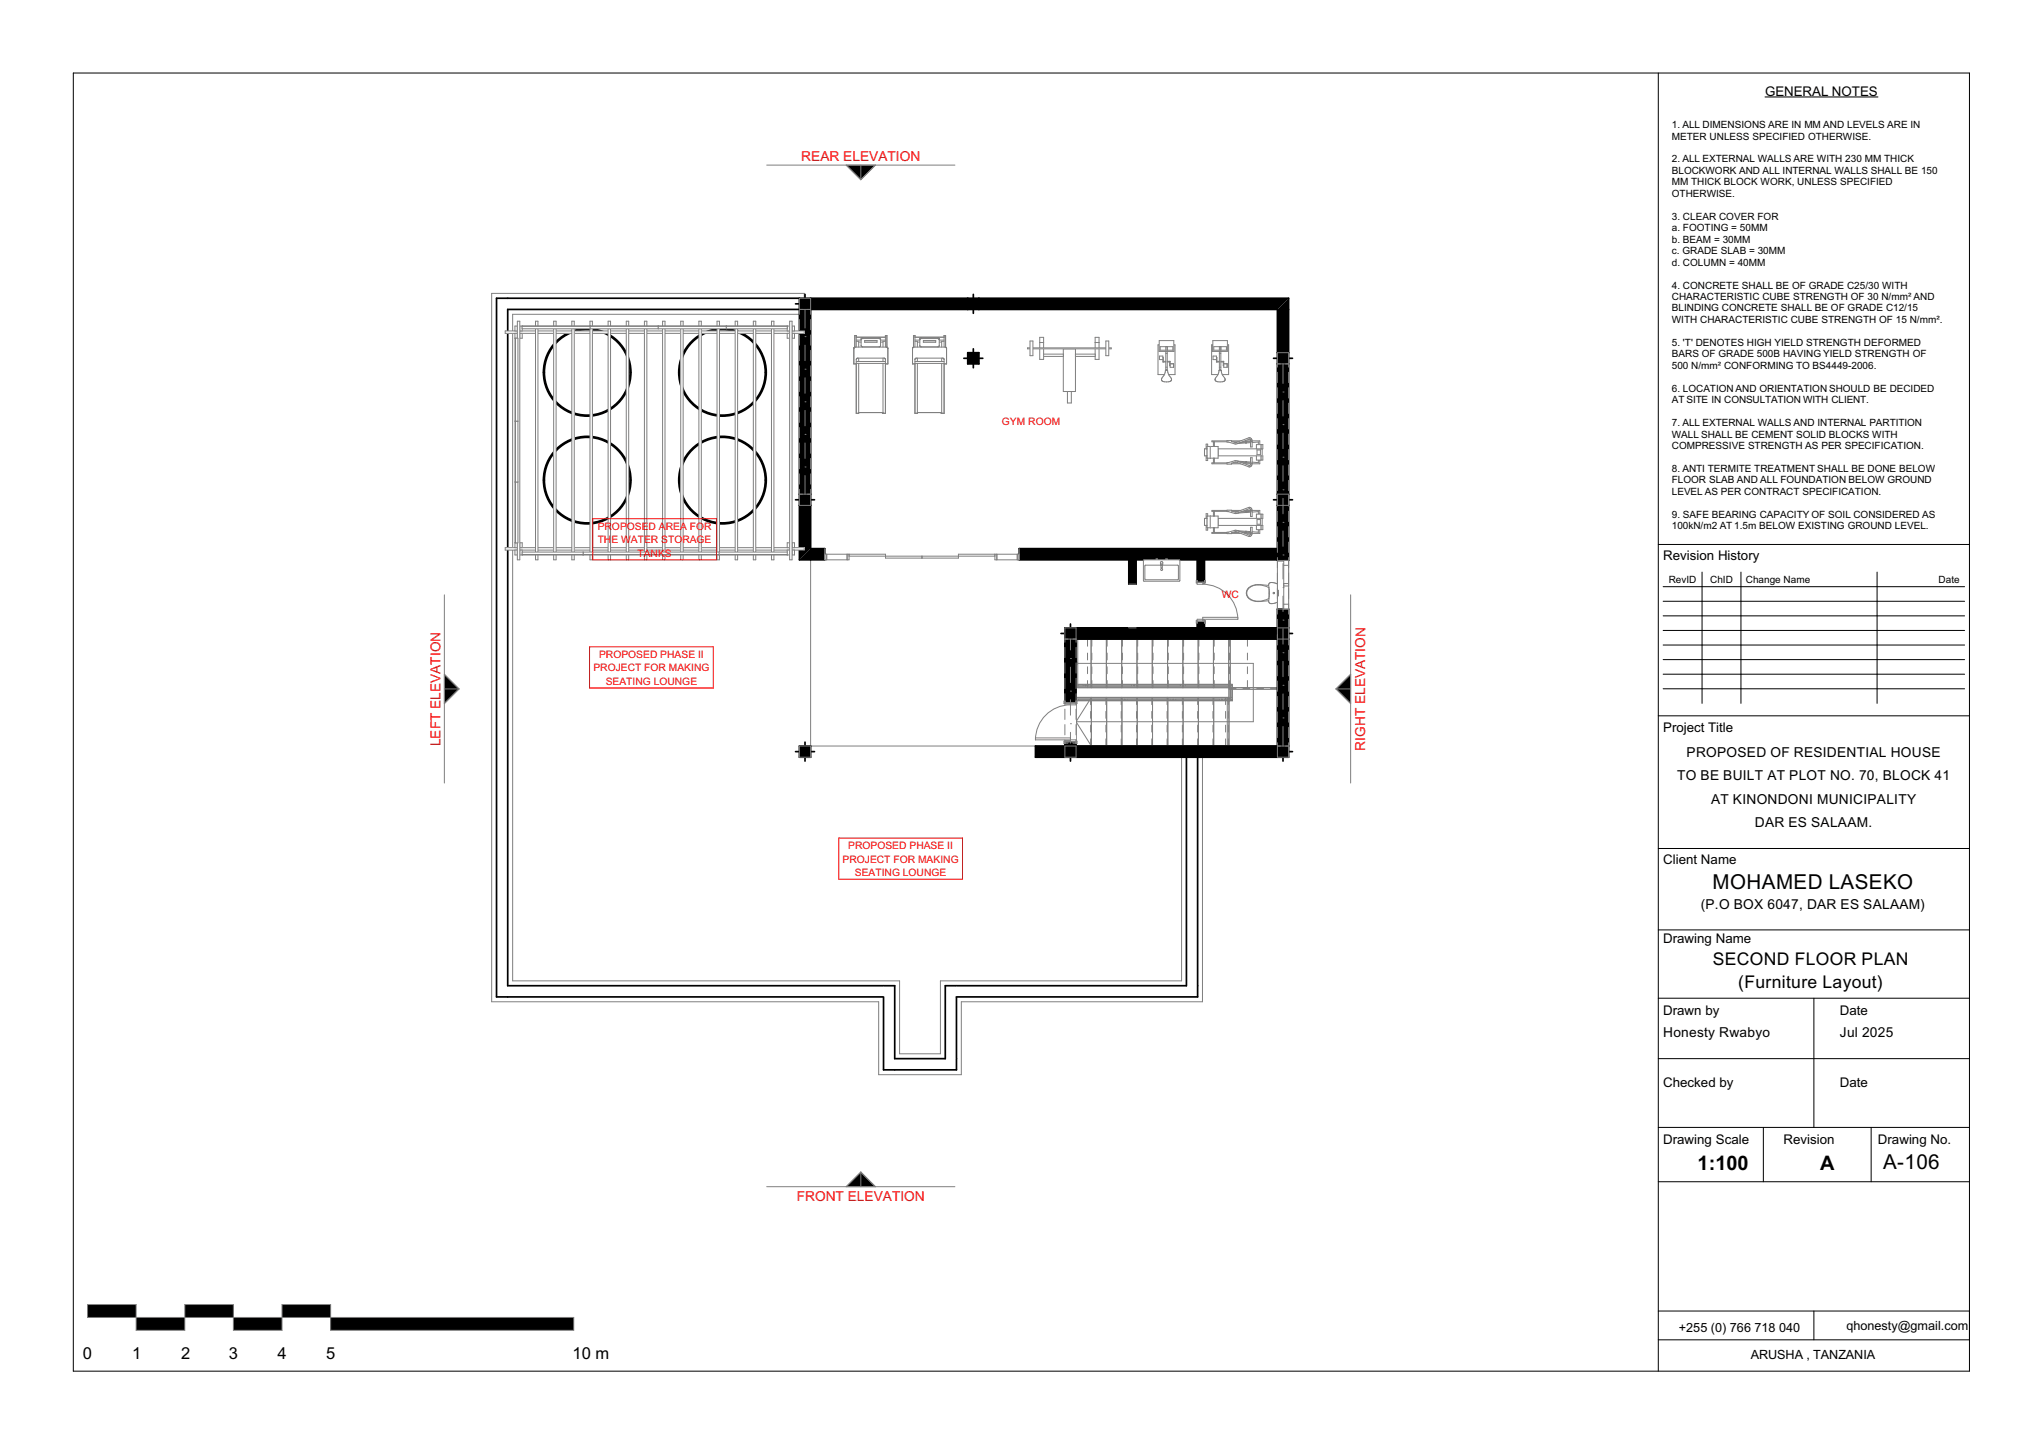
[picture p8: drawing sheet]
<svg xmlns="http://www.w3.org/2000/svg" width="420mm" height="297mm" viewBox="0 0 420 297" stroke-linecap="round" stroke-linejoin="round" font-family="sans-serif">
<defs><g id="words">
<g font-size="4.2">
<text x="352.2" y="182.9">MOHAMED LASEKO</text>
<text x="387.3" y="240.5">A-106</text>
</g>
<g font-size="4.1">
<text x="349.2" y="240.6">1:100</text>
<text x="374.4" y="240.6">A</text>
</g>
<g font-size="3.6">
<text x="352.3" y="198.5">SECOND FLOOR PLAN</text>
<text x="357.5" y="203.3">(Furniture Layout)</text>
</g>
<g font-size="3.4">
<text x="17.1" y="279.5">0</text>
<text x="27.2" y="279.5">1</text>
<text x="37.2" y="279.5">2</text>
<text x="47.1" y="279.5">3</text>
<text x="57.1" y="279.5">4</text>
<text x="67.1" y="279.5">5</text>
<text x="117.8" y="279.5">10 m</text>
</g>
<g font-size="2.8" fill="#f00">
<text x="164.8" y="33.2">REAR ELEVATION</text>
<text x="90.6" y="153.5" transform="rotate(-90 90.6 153.5)">LEFT ELEVATION</text>
<text x="280.8" y="154.4" transform="rotate(-90 280.8 154.4)">RIGHT ELEVATION</text>
<text x="163.9" y="247.1">FRONT ELEVATION</text>
</g>
<g font-size="2.8">
<text x="346.9" y="155.7">PROPOSED OF RESIDENTIAL HOUSE</text>
<text x="345" y="160.5">TO BE BUILT AT PLOT NO. 70, BLOCK 41</text>
<text x="351.9" y="165.3">AT KINONDONI MUNICIPALITY</text>
<text x="360.9" y="170.1">DAR ES SALAAM.</text>
<text x="349.8" y="187.1">(P.O BOX 6047, DAR ES SALAAM)</text>
<text x="342.1" y="213.4">Honesty Rwabyo</text>
<text x="378.4" y="213.4">Jul 2025</text>
</g>
<g font-size="2.7">
<text x="363" y="19.7">GENERAL NOTES</text>
<text x="342.1" y="115.1">Revision History</text>
<text x="342.1" y="150.5">Project Title</text>
<text x="342.1" y="177.7">Client Name</text>
<text x="342.1" y="194">Drawing Name</text>
<text x="342.1" y="208.8">Drawn by</text>
<text x="378.4" y="208.8">Date</text>
<text x="342.1" y="223.6">Checked by</text>
<text x="378.4" y="223.6">Date</text>
<text x="342.1" y="235.4">Drawing Scale</text>
<text x="366.8" y="235.4">Revision</text>
<text x="386.3" y="235.4">Drawing No.</text>
</g>
<g font-size="2.6">
<text x="345.3" y="273.9">+255 (0) 766 718 040</text>
<text x="379.8" y="273.6">qhonesty@gmail.com</text>
<text x="360.1" y="279.4">ARUSHA , TANZANIA</text>
</g>
<g font-size="2.1">
<text x="343.9" y="26.3">1. ALL DIMENSIONS ARE IN MM AND LEVELS ARE IN</text>
<text x="343.9" y="28.7">METER UNLESS SPECIFIED OTHERWISE.</text>
<text x="343.9" y="33.4">2. ALL EXTERNAL WALLS ARE WITH 230 MM THICK</text>
<text x="343.9" y="35.8">BLOCKWORK AND ALL INTERNAL WALLS SHALL BE 150</text>
<text x="343.9" y="38.1">MM THICK BLOCK WORK, UNLESS SPECIFIED</text>
<text x="343.9" y="40.5">OTHERWISE.</text>
<text x="343.9" y="45.2">3. CLEAR COVER FOR</text>
<text x="343.9" y="47.6">a. FOOTING = 50MM</text>
<text x="343.9" y="49.9">b. BEAM = 30MM</text>
<text x="343.9" y="52.3">c. GRADE SLAB = 30MM</text>
<text x="343.9" y="54.6">d. COLUMN = 40MM</text>
<text x="343.9" y="59.3">4. CONCRETE SHALL BE OF GRADE C25/30 WITH</text>
<text x="343.9" y="61.7">CHARACTERISTIC CUBE STRENGTH OF 30 N/mm² AND</text>
<text x="343.9" y="64.1">BLINDING CONCRETE SHALL BE OF GRADE C12/15</text>
<text x="343.9" y="66.4">WITH CHARACTERISTIC CUBE STRENGTH OF 15 N/mm².</text>
<text x="343.9" y="71.1">5. 'T' DENOTES HIGH YIELD STRENGTH DEFORMED</text>
<text x="343.9" y="73.5">BARS OF GRADE 500B HAVING YIELD STRENGTH OF</text>
<text x="343.9" y="75.8">500 N/mm² CONFORMING TO BS4449-2006.</text>
<text x="343.9" y="80.6">6. LOCATION AND ORIENTATION SHOULD BE DECIDED</text>
<text x="343.9" y="82.9">AT SITE IN CONSULTATION WITH CLIENT.</text>
<text x="343.9" y="87.6">7. ALL EXTERNAL WALLS AND INTERNAL PARTITION</text>
<text x="343.9" y="90">WALL SHALL BE CEMENT SOLID BLOCKS WITH</text>
<text x="343.9" y="92.3">COMPRESSIVE STRENGTH AS PER SPECIFICATION.</text>
<text x="343.9" y="97.1">8. ANTI TERMITE TREATMENT SHALL BE DONE BELOW</text>
<text x="343.9" y="99.4">FLOOR SLAB AND ALL FOUNDATION BELOW GROUND</text>
<text x="343.9" y="101.8">LEVEL AS PER CONTRACT SPECIFICATION.</text>
<text x="343.9" y="106.5">9. SAFE BEARING CAPACITY OF SOIL CONSIDERED AS</text>
<text x="343.9" y="108.8">100kN/m2 AT 1.5m BELOW EXISTING GROUND LEVEL.</text>
<text x="343.2" y="119.8">RevID</text>
<text x="351.7" y="119.8">ChID</text>
<text x="359.1" y="119.8">Change Name</text>
<text x="398.7" y="119.8">Date</text>
</g>
<g font-size="2.1" fill="#f00">
<text x="206.1" y="87.3">GYM ROOM</text>
<text x="122.9" y="108.9">PROPOSED AREA FOR</text>
<text x="122.9" y="111.8">THE WATER STORAGE</text>
<text x="131.1" y="114.6">TANKS</text>
<text x="251.3" y="123.1">WC</text>
<text x="123.2" y="135.3">PROPOSED PHASE II</text>
<text x="122" y="138.1">PROJECT FOR MAKING</text>
<text x="124.6" y="140.9">SEATING LOUNGE</text>
<text x="173.3" y="177.4">PROJECT FOR MAKING</text>
<text x="174.5" y="174.6">PROPOSED PHASE II</text>
<text x="175.8" y="180.3">SEATING LOUNGE</text>
</g>
<text font-size="1.4" fill="#fff" x="13.8" y="283.3">GSPublisherVersion 0.0.100.100</text>
</g></defs>
<g fill="#000">
<path d="M18 268.3h10v2.7h-10z" fill-rule="evenodd"/>
<path d="M28 271h10v2.6h-10z" fill-rule="evenodd"/>
<path d="M38 268.3h10v2.7h-10z" fill-rule="evenodd"/>
<path d="M48 271h10v2.6h-10z" fill-rule="evenodd"/>
<path d="M58 268.3h10v2.7h-10z" fill-rule="evenodd"/>
<path d="M68 271h50v2.6h-50z" fill-rule="evenodd"/>
</g>
<path d="M18 268.3v2.7h100v2.6h-50v-5.3h-10v5.3h-10v-5.3h-10v5.3h-10v-5.3z" fill="none" stroke="#7f7f7f" stroke-width=".21"/>
<path d="M341.1 112h64M341.1 147.2h64M341.1 174.5h64M341.1 191.3h64M341.1 205.3h64M341.1 217.7h64M341.1 231.9h64M341.1 243.1h64" fill="none" stroke="#000" stroke-width=".21"/>
<path d="M342.1 117.7h62v27h-62z" fill-rule="evenodd" fill="#fff"/>
<g fill="none" stroke="#000" stroke-width=".21">
<path d="M15.1 15h390v267h-390zM341.1 15v267M363 19.9h23.3M350.1 117.7v27M358.1 117.7v27M386.1 117.7v27M342.1 120.7h62M342.1 123.7h62M342.1 126.7h62M342.1 129.7h62M342.1 132.7h62M342.1 135.7h62"/>
<path d="M342.1 138.7h62M342.1 141.7h62M373.1 205.3v26.6M362.7 231.9v11.2M384.9 231.9v11.2M341.1 269.7h64M341.1 275.6h64M373.1 269.7v5.9"/>
</g>
<!-- layer: 2D Drafting - General -->
<path d="M174.1 34h6l-3 3zM91.4 138.7l3 3-3 3zM277.8 138.7v6l-3-3zM174.1 244.1l3-3 3 3z" fill="#000"/>
<path d="M174.1 34h6l-3 3zM91.4 138.7l3 3-3 3zM277.8 138.7v6l-3-3zM174.1 244.1l3-3 3 3z" fill="none" stroke="#7f7f7f" stroke-width=".21"/>
<path d="M221.3 143.7h31.6v.4h-31.6z" fill-rule="evenodd" fill="#fff"/>
<path d="M252.9 143.7h-31.6v.4h31.6" fill="none" stroke="#7f7f7f" stroke-width=".21"/>
<path d="M253.1 141.3h.4v2.8h-.6v-.4h.2z" fill-rule="evenodd" fill="#fff"/>
<path d="M253.1 141.3v2.4h-.2M253.5 141.3v2.8h-.6" fill="none" stroke="#7f7f7f" stroke-width=".21"/>
<path d="M221.3 140.7h32.2v.6h-.4v-.2h-31.8z" fill-rule="evenodd" fill="#fff"/>
<path d="M253.1 141.3v-.2h-31.8v-.4h32.2v.6" fill="none" stroke="#7f7f7f" stroke-width=".21"/>
<path d="M221.3 143.8h31.9l.2 .3h-32.1z" fill-rule="evenodd" fill="#fff"/>
<path d="M253.2 143.8h-31.9v.3h32.1" fill="none" stroke="#7f7f7f" stroke-width=".21"/>
<path d="M253.2 141.1l.2-.3v3.3l-.2-.3z" fill-rule="evenodd" fill="#fff"/>
<path d="M253.2 141.1v2.7M253.4 140.8v3.3" fill="none" stroke="#7f7f7f" stroke-width=".21"/>
<path d="M221.3 140.8h32.1l-.2 .3h-31.9z" fill-rule="evenodd" fill="#fff"/>
<path d="M253.4 140.8h-32.1v.3h31.9" fill="none" stroke="#7f7f7f" stroke-width=".21"/>
<path d="M221.8 143.8h9v.2h-9z" fill-rule="evenodd" fill="#fff"/>
<path d="M221.8 143.8h9v.2h-9z" fill="none" stroke="#7f7f7f" stroke-width=".21"/>
<path d="M231.8 143.8h9v.2h-9z" fill-rule="evenodd" fill="#fff"/>
<path d="M231.8 143.8h9v.2h-9z" fill="none" stroke="#7f7f7f" stroke-width=".21"/>
<path d="M241.8 143.8h9v.2h-9z" fill-rule="evenodd" fill="#fff"/>
<path d="M241.8 143.8h9v.2h-9z" fill="none" stroke="#7f7f7f" stroke-width=".21"/>
<path d="M251.8 143.8h1v.2h-1z" fill-rule="evenodd" fill="#fff"/>
<path d="M251.8 143.8h1v.2h-1z" fill="none" stroke="#7f7f7f" stroke-width=".21"/>
<path d="M253.2 141.4h.2v2h-.2z" fill-rule="evenodd" fill="#fff"/>
<path d="M253.2 141.4h.2v2h-.2z" fill="none" stroke="#7f7f7f" stroke-width=".21"/>
<path d="M243.8 140.8h9v.2h-9z" fill-rule="evenodd" fill="#fff"/>
<path d="M243.8 140.8h9v.2h-9z" fill="none" stroke="#7f7f7f" stroke-width=".21"/>
<path d="M233.8 140.8h9v.2h-9z" fill-rule="evenodd" fill="#fff"/>
<path d="M233.8 140.8h9v.2h-9z" fill="none" stroke="#7f7f7f" stroke-width=".21"/>
<path d="M223.8 140.8h9v.2h-9z" fill-rule="evenodd" fill="#fff"/>
<path d="M223.8 140.8h9v.2h-9z" fill="none" stroke="#7f7f7f" stroke-width=".21"/>
<path d="M221.8 140.8h1v.2h-1z" fill-rule="evenodd" fill="#fff"/>
<path d="M221.8 140.8h1v.2h-1z" fill="none" stroke="#7f7f7f" stroke-width=".21"/>
<circle cx="221.3" cy="143.9" r=".12" fill="#fff"/>
<circle cx="221.3" cy="143.9" r=".12" fill="none" stroke="#7f7f7f" stroke-width=".21"/>
<circle cx="253.3" cy="143.9" r=".12" fill="#fff"/>
<circle cx="253.3" cy="143.9" r=".12" fill="none" stroke="#7f7f7f" stroke-width=".21"/>
<circle cx="253.3" cy="140.9" r=".12" fill="#fff"/>
<circle cx="253.3" cy="140.9" r=".12" fill="none" stroke="#7f7f7f" stroke-width=".21"/>
<circle cx="221.3" cy="140.9" r=".12" fill="#fff"/>
<circle cx="221.3" cy="140.9" r=".12" fill="none" stroke="#7f7f7f" stroke-width=".21"/>
<circle cx="231.3" cy="143.9" r=".12" fill="#fff"/>
<circle cx="231.3" cy="143.9" r=".12" fill="none" stroke="#7f7f7f" stroke-width=".21"/>
<circle cx="241.3" cy="143.9" r=".12" fill="#fff"/>
<circle cx="241.3" cy="143.9" r=".12" fill="none" stroke="#7f7f7f" stroke-width=".21"/>
<circle cx="251.3" cy="143.9" r=".12" fill="#fff"/>
<circle cx="251.3" cy="143.9" r=".12" fill="none" stroke="#7f7f7f" stroke-width=".21"/>
<circle cx="243.3" cy="140.9" r=".12" fill="#fff"/>
<circle cx="243.3" cy="140.9" r=".12" fill="none" stroke="#7f7f7f" stroke-width=".21"/>
<circle cx="233.3" cy="140.9" r=".12" fill="#fff"/>
<circle cx="233.3" cy="140.9" r=".12" fill="none" stroke="#7f7f7f" stroke-width=".21"/>
<circle cx="223.3" cy="140.9" r=".12" fill="#fff"/>
<circle cx="223.3" cy="140.9" r=".12" fill="none" stroke="#7f7f7f" stroke-width=".21"/>
<g fill="none" stroke="#7f7f7f" stroke-width=".21">
<path d="M221.3 136.4h36.5v12h-36.5M221.4 131.4v1.5M221.4 134.3v1.4M221.4 137.1v1.5M221.4 140v1.4M221.7 131.4v10M223.7 131.4v1.5M223.7 134.3v1.4M223.7 137.1v1.5M223.7 140v1.4M224.4 131.4v10M224.6 131.4v1.5"/>
<path d="M224.6 134.3v1.4M224.6 137.1v1.5M224.6 140v1.4M227.6 131.4v10M227.7 131.4v1.5M227.7 134.3v1.4M227.7 137.1v1.5M227.7 140v1.4M230.7 131.4v10M230.9 131.4v1.5M230.9 134.3v1.4M230.9 137.1v1.5"/>
<path d="M230.9 140v1.4M233.9 131.4v10M234 131.4v1.5M234 134.3v1.4M234 137.1v1.5M234 140v1.4M237 131.4v10M237.1 131.4v1.5M237.1 134.3v1.4M237.1 137.1v1.5M237.1 140v1.4M240.1 131.4v10"/>
<path d="M240.3 131.4v1.5M240.3 134.3v1.4M240.3 137.1v1.5M240.3 140v1.4M243.3 131.4v10M243.4 131.4v1.5M243.4 134.3v1.4M243.4 137.1v1.5M243.4 140v1.4M246.4 131.4v10M246.6 131.4v1.5M246.6 134.3v1.4"/>
<path d="M246.6 137.1v1.5M246.6 140v1.4M249.6 131.4v10M249.7 131.4v1.5M249.7 134.3v1.4M249.7 137.1v1.5M249.7 140v1.4M252.7 131.4v10M252.9 131.4v1.5M252.9 134.3v1.4M252.9 137.1v1.5M252.9 140v1.4"/>
<path d="M253.1 131.4v10M256.6 131.4v1.5M256.6 134.3v1.4M256.6 137.1v1.5M256.6 140v1.4M224.3 143.4v1.5M224.3 146.3v1.4M224.3 149.1v1.5M224.3 152v1.4M224.5 143.4v10M227.5 143.4v1.5M227.5 146.3v1.4"/>
<path d="M227.5 149.1v1.5M227.5 152v1.4M227.6 143.4v10M230.6 143.4v1.5M230.6 146.3v1.4M230.6 149.1v1.5M230.6 152v1.4M230.8 143.4v10M233.8 143.4v1.5M233.8 146.3v1.4M233.8 149.1v1.5M233.8 152v1.4"/>
<path d="M233.9 143.4v10M236.9 143.4v1.5M236.9 146.3v1.4M236.9 149.1v1.5M236.9 152v1.4M237.1 143.4v10M240 143.4v1.5M240 146.3v1.4M240 149.1v1.5M240 152v1.4M240.2 143.4v10M243.2 143.4v1.5"/>
<path d="M243.2 146.3v1.4M243.2 149.1v1.5M243.2 152v1.4M243.3 143.4v10M246.3 143.4v1.5M246.3 146.3v1.4M246.3 149.1v1.5M246.3 152v1.4M246.5 143.4v10M249.5 143.4v1.5M249.5 146.3v1.4M249.5 149.1v1.5"/>
<path d="M249.5 152v1.4M249.6 143.4v10M252.1 143.4v1.5M252.1 146.3v1.4M252.1 149.1v1.5M252.1 152v1.4M252.4 143.4v10M252.6 143.4v1.5M252.6 146.3v1.4M252.6 149.1v1.5M252.6 152v1.4M252.8 141.4v12"/>
<path d="M252.8 141.8h10M252.8 141.6h1.5M255.7 141.6h1.4M258.5 141.6h1.4M261.3 141.6h1.5M262.8 141.4h-41.5v-10h41.5v22h-41.5v-10h31.5"/>
</g>
<circle cx="221.3" cy="136.4" r=".38" fill="#aaf"/>
<g fill="none" stroke="#7f7f7f" stroke-width=".21">
<path d="M224.5 143.4l-3.2 5 3.2 5"/>
<circle cx="221.3" cy="136.4" r=".37"/>
</g>
<!-- layer: Structural - Bearing -->
<path d="M101.1 60.3h64.3v4.3h-60v137.1h79.6v15h8.4v-15h49.6v-47h4.3v51.3h-49.6v15h-17v-15h-79.6zM166.7 63.6h96.1v89.8h-96.1z" fill="none" stroke="#7f7f7f" stroke-width=".21"/>
<g fill="#000">
<path d="M265 61.3v2.3h-2.3zM262.7 61.3h2.3l-2.3 2.3z"/>
<path d="M201.3 61.3h61.4v2.3h-61.4z" fill-rule="evenodd"/>
<path d="M262.7 63.6h2.3v8.9h-2.3z" fill-rule="evenodd"/>
<path d="M262.7 74.8h2.3v26.8h-2.3z" fill-rule="evenodd"/>
<path d="M262.7 103.9h2.3v11.4h-2.3z" fill-rule="evenodd"/>
<path d="M221.3 129.1h41.4v2.3h-41.4z" fill-rule="evenodd"/>
<path d="M262.7 131.4h2.3v22h-2.3z" fill-rule="evenodd"/>
<path d="M262.7 125.3h2.3v3.8h-2.3z" fill-rule="evenodd"/>
<path d="M213 153.4h6v2.3h-6z" fill-rule="evenodd"/>
<path d="M221.3 153.4h41.4v2.3h-41.4z" fill-rule="evenodd"/>
</g>
<path d="M201.3 61.3h63.7v2.3M201.3 63.6h61.4M221.3 131.4h41.4v22h-41.4M221.3 129.1h10.9M233.7 129.1h12.5M247.7 129.1h15M265 131.4v22M219 153.4h-6v2.3h6M221.3 155.7h41.4" fill="none" stroke="#000" stroke-width=".35"/>
<path d="M262.7 115.3h2.3v10h-2.3z" fill-rule="evenodd" fill="#fff"/>
<path d="M262.7 63.6v8.9M262.7 74.8v26.8M265 63.6v8.9M265 74.8v26.8M262.7 103.9v8.9M265 103.9v11.4h-2.3v-.2M262.7 129.1v-3.8h2.3v3.8" fill="none" stroke="#000" stroke-width=".35"/>
<path d="M262.7 115.3v10M265 115.3v10" fill="none" stroke="#7f7f7f" stroke-width=".21"/>
<g fill="#fff">
<path d="M264 124.3h1v1h-1z" fill-rule="evenodd"/>
<path d="M264 120h1v.5h-1z" fill-rule="evenodd"/>
<path d="M264 120.5h1v3.8h-1z" fill-rule="evenodd"/>
<path d="M264 120h1v.5h-1z" fill-rule="evenodd"/>
<path d="M264 115.3h1v1h-1z" fill-rule="evenodd"/>
<path d="M264 116.3h1v3.7h-1z" fill-rule="evenodd"/>
</g>
<path d="M262.7 115.3h2.3v10h-2.3M264 115.3v10M264 116.3h1M264 124.3h1M264 120.5h1M264 120h1" fill="none" stroke="#7f7f7f" stroke-width=".21"/>
<g fill="#000">
<path d="M164.4 112.8h2.3l-2.3 2.3zM164.4 115.1l2.3-2.3v2.3z"/>
<path d="M164.4 63.6h2.3v38h-2.3z" fill-rule="evenodd"/>
<path d="M164.4 103.9h2.3v8.9h-2.3z" fill-rule="evenodd"/>
<path d="M166.7 112.8h2.9v2.3h-2.9z" fill-rule="evenodd"/>
<path d="M209.6 112.8h53.1v2.3h-53.1z" fill-rule="evenodd"/>
</g>
<path d="M164.4 63.6v38M166.7 63.6v38M164.4 103.9v11.2h2.3M166.7 103.9v8.9" fill="none" stroke="#000" stroke-width=".35"/>
<path d="M169.6 112.8h40v2.3h-40z" fill-rule="evenodd" fill="#fff"/>
<path d="M166.7 112.8h2.9v2.3h-2.9M233.7 115.1h12.5M247.7 115.1h15M262.7 112.8h-53.1v2.3h22.6" fill="none" stroke="#000" stroke-width=".35"/>
<g fill="#fff">
<path d="M209.2 114h.4v1.1h-.4z" fill-rule="evenodd"/>
<path d="M204.6 114h.4v1.1h-.4z" fill-rule="evenodd"/>
<path d="M169.6 114h.4v1.1h-.4z" fill-rule="evenodd"/>
<path d="M174.2 114h.4v1.1h-.4z" fill-rule="evenodd"/>
<path d="M205 114h4.2v1.1h-4.2z" fill-rule="evenodd"/>
</g>
<path d="M205 114h4.2v1.1h-4.2z" fill="none" stroke="#7f7f7f" stroke-width=".21"/>
<path d="M170 114h4.2v1.1h-4.2z" fill-rule="evenodd" fill="#fff"/>
<path d="M170 114h4.2v1.1h-4.2z" fill="none" stroke="#7f7f7f" stroke-width=".21"/>
<g fill="#fff">
<path d="M197.1 114h7.5v.4h-7.5z" fill-rule="evenodd"/>
<path d="M189.6 114.4h7.5v.4h-7.5z" fill-rule="evenodd"/>
<path d="M174.6 114h7.5v.4h-7.5z" fill-rule="evenodd"/>
<path d="M182.1 114.4h7.5v.4h-7.5z" fill-rule="evenodd"/>
</g>
<path d="M169.6 112.8v2.3h.4v-1.1h-.4M174.6 114v1.1h-.4v-1.1h7.9v.8h15v-.8h7.9v1.1h-.4v-1.1M174.6 114.4h30M189.6 114.4v.4M209.6 112.8v2.3h-.4v-1.1h.4" fill="none" stroke="#7f7f7f" stroke-width=".21"/>
<g fill="#000">
<path d="M219 131.4h2.3v13.2h-2.3z" fill-rule="evenodd"/>
<path d="M219 152.6h2.3v.8h-2.3z" fill-rule="evenodd"/>
</g>
<path d="M219 144.6h2.3v8h-2.3z" fill-rule="evenodd" fill="#fff"/>
<path d="M219 131.4v13.2h2.3v-13.2M219 153.4v-.8h2.3v.8" fill="none" stroke="#000" stroke-width=".35"/>
<g fill="#fff">
<path d="M219 144.6h1.2v.2h-1.2z" fill-rule="evenodd"/>
<path d="M218.8 144.2h.2v.5h-.2z" fill-rule="evenodd"/>
<path d="M219 152.3h1.2v.3h-1.2z" fill-rule="evenodd"/>
<path d="M218.8 152.4h.2v.5h-.2z" fill-rule="evenodd"/>
<path d="M221.3 144.2h.2v.5h-.2z" fill-rule="evenodd"/>
<path d="M221.3 152.4h.2v.5h-.2z" fill-rule="evenodd"/>
</g>
<path d="M219 144.6h1.2v.2h-1.2v-.6h-.2v.5h.2M219 152.4h-.2v.5h.2v-.6h1.2v.3h-1.2M220.2 145a7.2 7.2 0 0 0-7.2 7.2M221.3 144.2h.2v.5h-.2zM221.3 152.4h.2v.5h-.2z" fill="none" stroke="#7f7f7f" stroke-width=".21"/>
<g fill="#fff">
<path d="M220.2 144.6h1.1v.4h-1.1z" fill-rule="evenodd"/>
<path d="M220.2 152.2h1.1v.4h-1.1z" fill-rule="evenodd"/>
<path d="M213 151.8h7.2v.4h-7.2z" fill-rule="evenodd"/>
</g>
<path d="M219 144.2v.4h2.3M220.2 152.6v-.8h-7.2v.4h8.3v.7M221.3 144.2v.8h-1.1v-.4M221.3 152.6h-2.3v.3" fill="none" stroke="#7f7f7f" stroke-width=".21"/>
<g fill="#000">
<path d="M246.2 115.1h1.5v4.7h-1.5z" fill-rule="evenodd"/>
<path d="M246.2 127.8h1.5v1.3h-1.5z" fill-rule="evenodd"/>
</g>
<path d="M246.2 119.8h1.5v8h-1.5z" fill-rule="evenodd" fill="#fff"/>
<path d="M246.2 115.1v4.7h1.5v-4.7M246.2 129.1v-1.3h1.5v1.3" fill="none" stroke="#000" stroke-width=".35"/>
<g fill="#fff">
<path d="M247.4 119.8h.3v.2h-.3z" fill-rule="evenodd"/>
<path d="M247.7 119.4h.2v.5h-.2z" fill-rule="evenodd"/>
<path d="M247.4 127.5h.3v.3h-.3z" fill-rule="evenodd"/>
<path d="M247.7 127.6h.2v.5h-.2z" fill-rule="evenodd"/>
<path d="M246 119.4h.2v.5h-.2z" fill-rule="evenodd"/>
<path d="M246 127.6h.2v.5h-.2z" fill-rule="evenodd"/>
</g>
<path d="M246 119.4h.2v.5h-.2zM247.7 119.8h-.3v.2h.3v-.6h.2v.5h-.2M246 127.6h.2v.5h-.2zM247.4 120.2a7.2 7.2 0 0 1 7.2 7.2M247.7 127.6h.2v.5h-.2v-.6h-.3v.3h.3" fill="none" stroke="#7f7f7f" stroke-width=".21"/>
<g fill="#fff">
<path d="M246.2 119.8h1.2v.4h-1.2z" fill-rule="evenodd"/>
<path d="M246.2 127.4h1.2v.4h-1.2z" fill-rule="evenodd"/>
<path d="M247.4 127h7.2v.4h-7.2z" fill-rule="evenodd"/>
</g>
<path d="M246.2 119.4v.8h1.2v-.4M247.7 119.4v.4h-1.5M246.2 127.8h1.5v.3M247.4 127.8v-.8h7.2v.4h-8.4v.7" fill="none" stroke="#7f7f7f" stroke-width=".21"/>
<path d="M232.2 115.1h1.5v5h-1.5z" fill-rule="evenodd" fill="#000"/>
<path d="M232.2 120.1h1.5v9h-1.5z" fill-rule="evenodd" fill="#fff"/>
<path d="M232.2 115.1v5h1.5v-5M232.2 129.1h1.5" fill="none" stroke="#000" stroke-width=".35"/>
<path d="M232.2 120.1h1.5M232.2 129.1h1.5" fill="none" stroke="#7f7f7f" stroke-width=".21"/>
<g fill="#fff">
<path d="M104.4 202.7v2.3h-2.3z"/>
<path d="M102.1 61.3h2.3v2.3z"/>
<path d="M102.1 202.7h2.3l-2.3 2.3z"/>
<path d="M102.1 61.3l2.3 2.3h-2.3z"/>
<path d="M102.1 63.6h2.3v139.1h-2.3z" fill-rule="evenodd"/>
</g>
<path d="M104.4 61.3h-2.3v143.7h2.3M104.4 63.6v139.1" fill="none" stroke="#000" stroke-width=".35"/>
<path d="M104.4 202.7h77.3v2.3h-77.3z" fill-rule="evenodd" fill="#fff"/>
<path d="M104.4 205h77.3M104.4 202.7h77.3" fill="none" stroke="#000" stroke-width=".35"/>
<path d="M104.4 61.3h60v2.3h-60z" fill-rule="evenodd" fill="#fff"/>
<path d="M104.4 63.6h60M104.4 61.3h60" fill="none" stroke="#000" stroke-width=".35"/>
<g fill="#fff">
<path d="M184 217.7v2.3h-2.3z"/>
<path d="M181.7 217.7h2.3l-2.3 2.3z"/>
<path d="M181.7 202.7h2.3v15h-2.3z" fill-rule="evenodd"/>
</g>
<path d="M181.7 205v15h2.3M181.7 202.7h2.3v15" fill="none" stroke="#000" stroke-width=".35"/>
<g fill="#fff">
<path d="M194.4 217.7h2.3v2.3z"/>
<path d="M194.4 217.7l2.3 2.3h-2.3z"/>
<path d="M184 217.7h10.4v2.3h-10.4z" fill-rule="evenodd"/>
</g>
<path d="M184 217.7h10.4M196.7 217.7v2.3h-12.7" fill="none" stroke="#000" stroke-width=".35"/>
<g fill="#fff">
<path d="M194.4 202.7h2.3v2.3z"/>
<path d="M194.4 202.7l2.3 2.3h-2.3z"/>
<path d="M194.4 205h2.3v12.7h-2.3z" fill-rule="evenodd"/>
</g>
<path d="M196.7 202.7h-2.3v15M196.7 205v12.7" fill="none" stroke="#000" stroke-width=".35"/>
<g fill="#fff">
<path d="M244 202.7h2.3v2.3z"/>
<path d="M244 202.7l2.3 2.3h-2.3z"/>
<path d="M196.7 202.7h47.3v2.3h-47.3z" fill-rule="evenodd"/>
</g>
<path d="M196.7 202.7h47.3M246.3 202.7v2.3h-49.6" fill="none" stroke="#000" stroke-width=".35"/>
<path d="M244 155.7h2.3v47h-2.3z" fill-rule="evenodd" fill="#fff"/>
<g fill="none" stroke="#000" stroke-width=".35">
<path d="M163.6 62.5h1.2M164.4 61.3h36.9v2.3h-36.9zM165.6 60.5v1.2M165.6 63.3v1.1M166.4 62.5h1.1M166.7 61.3v2.3M198.2 73.7h1.2M198.2 62.5h1.2M199 72.5h2.3v2.3h-2.3zM199 61.3v2.3M200.2 60.5v1.2M200.2 63.3v1.1"/>
<path d="M200.2 71.7v1.2M200.2 74.5v1.1M201 73.7h1.1M201 62.5h1.1M261.9 73.7h1.2M262.7 72.5h2.3v2.3h-2.3zM263.9 71.7v1.2M263.9 74.5v1.1M264.7 73.7h1.1M163.6 102.8h1.2M164.4 101.6h2.3v2.3h-2.3zM165.6 100.8v1.2"/>
<path d="M165.6 103.6v1.1M166.4 102.8h1.1M261.9 102.8h1.2M262.7 101.6h2.3v2.3h-2.3zM263.9 100.8v1.2M263.9 103.6v1.1M264.7 102.8h1.1M218.2 130.3h1.2M219 129.1h2.3v2.3h-2.3zM220.2 128.3v1.2M220.2 131.1v1.1M221 130.3h1.1"/>
<path d="M261.9 130.3h1.2M262.7 129.1h2.3v2.3h-2.3zM263.9 128.3v1.2M263.9 131.1v1.1M264.7 130.3h1.1M163.6 154.6h1.2M164.4 153.4h2.3v2.3h-2.3zM165.6 152.6v1.2M165.6 155.4v1.1M166.4 154.6h1.1M218.2 154.6h1.2M219 153.4h2.3v2.3h-2.3z"/>
<path d="M220.2 152.6v1.2M220.2 155.4v1.1M221 154.6h1.1M261.9 154.6h1.2M262.7 153.4h2.3v2.3h-2.3zM263.9 152.6v1.2M263.9 155.4v1.1M264.7 154.6h1.1M244 202.7v-47h2.3v47"/>
<circle cx="120.8" cy="76.6" r="8.8"/>
<circle cx="120.8" cy="76.6" r="9"/>
<circle cx="148.6" cy="76.6" r="8.8"/>
<circle cx="148.6" cy="76.6" r="9"/>
<circle cx="120.8" cy="98.8" r="8.8"/>
<circle cx="120.8" cy="98.8" r="9"/>
<circle cx="148.6" cy="98.8" r="8.8"/>
<circle cx="148.6" cy="98.8" r="9"/>
</g>
<g fill="#000">
<path d="M111.8 76.6h.2a8.8 8.8 0 0 0 8.8 8.8 8.8 8.8 0 0 0 8.8-8.8h.2a9 9 0 0 1-9 9 9 9 0 0 1-9-9z" fill-rule="evenodd"/>
<path d="M114.1 70.5a9 9 0 0 1 9.9-2.3 9 9 0 0 1 5.8 8.4h-.2a8.8 8.8 0 0 0-8.8-8.8 8.8 8.8 0 0 0-8.8 8.8h-.2a9 9 0 0 1 2.3-6.1z" fill-rule="evenodd"/>
<path d="M139.6 76.6h.2a8.8 8.8 0 0 0 8.8 8.8 8.8 8.8 0 0 0 8.8-8.8h.2a9 9 0 0 1-9 9 9 9 0 0 1-9-9z" fill-rule="evenodd"/>
<path d="M142 70.5a9 9 0 0 1 9.9-2.3 9 9 0 0 1 5.7 8.4h-.2a8.8 8.8 0 0 0-8.8-8.8 8.8 8.8 0 0 0-8.8 8.8h-.2a9 9 0 0 1 2.4-6.1z" fill-rule="evenodd"/>
<path d="M164.4 61.3h2.3v2.3h-2.3z" fill-rule="evenodd"/>
<path d="M166.7 61.3h32.3v2.3h-32.3z" fill-rule="evenodd"/>
<path d="M199 72.5h2.3v2.3h-2.3z" fill-rule="evenodd"/>
<path d="M199 61.3h2.3v2.3h-2.3z" fill-rule="evenodd"/>
<path d="M262.7 72.5h2.3v2.3h-2.3z" fill-rule="evenodd"/>
<path d="M111.8 98.8h.2a8.8 8.8 0 0 0 8.8 8.8 8.8 8.8 0 0 0 8.8-8.8h.2a9 9 0 0 1-9 9 9 9 0 0 1-9-9z" fill-rule="evenodd"/>
<path d="M114.1 92.7a9 9 0 0 1 9.9-2.3 9 9 0 0 1 5.8 8.4h-.2a8.8 8.8 0 0 0-8.8-8.8 8.8 8.8 0 0 0-8.8 8.8h-.2a9 9 0 0 1 2.3-6.1z" fill-rule="evenodd"/>
<path d="M139.6 98.8h.2a8.8 8.8 0 0 0 8.8 8.8 8.8 8.8 0 0 0 8.8-8.8h.2a9 9 0 0 1-9 9 9 9 0 0 1-9-9z" fill-rule="evenodd"/>
<path d="M142 92.7a9 9 0 0 1 9.9-2.3 9 9 0 0 1 5.7 8.4h-.2a8.8 8.8 0 0 0-8.8-8.8 8.8 8.8 0 0 0-8.8 8.8h-.2a9 9 0 0 1 2.4-6.1z" fill-rule="evenodd"/>
<path d="M164.4 101.6h2.3v2.3h-2.3z" fill-rule="evenodd"/>
<path d="M262.7 101.6h2.3v2.3h-2.3z" fill-rule="evenodd"/>
<path d="M219 129.1h2.3v2.3h-2.3z" fill-rule="evenodd"/>
<path d="M262.7 129.1h2.3v2.3h-2.3z" fill-rule="evenodd"/>
<path d="M164.4 153.4h2.3v2.3h-2.3z" fill-rule="evenodd"/>
<path d="M219 153.4h2.3v2.3h-2.3z" fill-rule="evenodd"/>
<path d="M262.7 153.4h2.3v2.3h-2.3z" fill-rule="evenodd"/>
</g>
<g fill="#000">
<circle cx="165.6" cy="62.5" r=".18"/>
<circle cx="200.2" cy="62.5" r=".18"/>
<circle cx="200.2" cy="73.7" r=".18"/>
<circle cx="263.9" cy="73.7" r=".18"/>
<circle cx="165.6" cy="102.8" r=".18"/>
<circle cx="263.9" cy="102.8" r=".18"/>
<circle cx="220.2" cy="130.3" r=".18"/>
<circle cx="263.9" cy="130.3" r=".18"/>
<circle cx="165.6" cy="154.6" r=".18"/>
<circle cx="220.2" cy="154.6" r=".18"/>
<circle cx="263.9" cy="154.6" r=".18"/>
</g>
<!-- layer: Interior - Furniture  -->
<path d="M237.8 114.9h.3v.2h-.3z" fill-rule="evenodd" fill="#fff"/>
<path d="M237.8 114.9h.3v.2h-.3z" fill="none" stroke="#7f7f7f" stroke-width=".21"/>
<path d="M239.8 114.9h.3v.2h-.3z" fill-rule="evenodd" fill="#fff"/>
<path d="M239.8 114.9h.3v.2h-.3z" fill="none" stroke="#7f7f7f" stroke-width=".21"/>
<path d="M235.2 115.2h7.4v4.3h-7.4z" fill-rule="evenodd" fill="#fff"/>
<g fill="none" stroke="#7f7f7f" stroke-width=".21">
<path d="M235.2 115.2h7.4v4.3h-7.4zM235.5 116.3h6.8v2.9h-6.8z"/>
<circle cx="238.9" cy="117.1" r=".2"/>
</g>
<path d="M238.8 115.6h.3l.1 .1-.3 1.2-.2-.7z" fill-rule="evenodd" fill="#fff"/>
<path d="M238.7 116.3h.4M238.7 116.3v-.6l.2-.2 .3 .2-.1 .6M238.7 116.3l.2 .6 .2-.6M238.8 116h.3l-.1 .2h-.2z" fill="none" stroke="#7f7f7f" stroke-width=".21"/>
<g fill="#fff">
<path d="M262.7 121.8l.2 .1z" fill-rule="evenodd"/>
<path d="M262.7 121.9l.2 .1z" fill-rule="evenodd"/>
<path d="M262.7 122l.2 .1z" fill-rule="evenodd"/>
<path d="M262.7 122.1h.2z" fill-rule="evenodd"/>
<path d="M262.7 121.4h.2v.2h-.2z" fill-rule="evenodd"/>
<path d="M262.7 121.6h.2v.2h-.2z" fill-rule="evenodd"/>
<path d="M262.7 122.1h.2v.3h-.2z" fill-rule="evenodd"/>
<path d="M262.7 122.4h.2v.2h-.2z" fill-rule="evenodd"/>
</g>
<path d="M262.7 121.4h.2v1.2h-.2zM262.7 121.8h.2M262.7 122.1h.2" fill="none" stroke="#7f7f7f" stroke-width=".21"/>
<path d="M256.9 120.9l.8-.5 1-.2 4 .4v2.8l-3.5 .3a2.31 2.31 0 0 1-2.9-1.7l.3-.8z" fill-rule="evenodd" fill="#fff"/>
<path d="M256.7 121.2a3.6 3.6 0 0 1 4.3-.3v2.2a3.6 3.6 0 0 1-4.3-.3l-.3-.8zM256.9 120.9l.8-.5 1-.2 4 .4v2.8l-3.5 .3a2.31 2.31 0 0 1-2.9-1.7l.3-.8z" fill="none" stroke="#7f7f7f" stroke-width=".21"/>
<path d="M261 120a1.7 1.7 0 0 1 1.7 .1v3.8l-.6 .2a.71 .71 0 0 1-.7 .1 .71 .71 0 0 1-.5-.7 8.1 8.1 0 0 0 0-3.2z" fill-rule="evenodd" fill="#fff"/>
<g fill="none" stroke="#7f7f7f" stroke-width=".21">
<path d="M261 120a1.7 1.7 0 0 1 1.7 .1v3.8l-.6 .2a.71 .71 0 0 1-.7 .1 .71 .71 0 0 1-.5-.7 8.1 8.1 0 0 0 0-3.2z"/>
<circle cx="262" cy="122" r=".15"/>
</g>
<path d="M238.2 70.9h.2v1.4h3v-1.4h.3v6.1h-3.5z" fill-rule="evenodd" fill="#fff"/>
<path d="M238.2 70.9h.2v1.4h3v-1.4h.3v6.1h-3.5z" fill="none" stroke="#7f7f7f" stroke-width=".21"/>
<path d="M238.4 70.1h3v2.2h-3z" fill-rule="evenodd" fill="#fff"/>
<path d="M238.4 70.1h3v2.2h-3z" fill="none" stroke="#7f7f7f" stroke-width=".21"/>
<path d="M239.8 76.2h.3a2.82 2.82 0 0 0 .8 1.7v.3a1.45 1.45 0 0 1-1.8 .2l-.2-.2a.94 .94 0 0 1 .5-1z" fill-rule="evenodd" fill="#fff"/>
<g fill="none" stroke="#7f7f7f" stroke-width=".21">
<path d="M238.6 71.3h2.6v.7h-2.6zM239.2 74h-.7v-.8h.7v1.3h.6M239.2 73.6l.1 .9M239.3 74.3h.5M239.7 76.2a2.81 2.81 0 0 1-.8 1.7v.3a1.45 1.45 0 0 0 1.8 .2l.2-.2a.94 .94 0 0 0-.4-1l-.4-1M239.7 76.2h.1M239.8 76.2h-.1M239.8 71.3v.7M239.8 72.3v3.8M239.8 72.7h.3M239.8 75.5h.3M239.8 76.1v.1"/>
<path d="M239.8 76.1h.2M239.8 76.1h.1M240 76.1h.1M240 76.1l.1 .1M240.1 71.3v.7M240.1 72.3v3.8M240.1 74.3h.6v1.2h.7v-.7h-.7M240.1 74.5h.5M240.1 76.2h.1M240.6 74.3l.1 .9"/>
</g>
<path d="M181.5 85h.1" fill="none" stroke="#7f7f7f" stroke-width=".21"/>
<path d="M175.8 69h.3v.4h6v-.4h.3v2.4l.2 .3v3.1h-.5v10.2h-.5v-.1h-5v.1h-.5v-10.2h-.5v-3.1l.2-.3z" fill-rule="evenodd" fill="#fff"/>
<g fill="none" stroke="#7f7f7f" stroke-width=".21">
<path d="M175.7 71.5l-.1 3.3h.5M175.7 71.5h.1M175.8 71.4h6.6M175.8 71.4l-.1 .1M176.1 70.2h.5v1.2M176.1 71.4v-2.4h-.3v2.4M176.1 69.4h6M176.1 74.4h6M176.1 74.7h6M176.1 69.9h1M176.2 73.8l-.1 11.2h.5v-10.3M176.2 73.8l5.6-.1 .3 .1v11.2h-.5v-10.3"/>
<path d="M176.2 73.8h.1M176.6 73.7v.7M176.6 70.4h.5M177.1 69.7v1.4l.3 .2h3.6l.1-.2v-1.4M177.1 69.7h.1M177.1 69.8v.1M177.2 69.8h-.1M177.2 69.5l-.1 .2M177.2 69.7v.1M177.3 69.5h3.5l.3 .2M177.3 69.5h-.1M177.3 69.7l3.5-.1 .3 .3"/>
<path d="M177.3 69.7h-.1M177.8 70.1h2.6v.3h-2.6zM181.1 69.7h.1M181.1 69.9h1M181.1 70.4h.5M181.6 73.7v.7M182.1 70.2h-.5v1.2M182.1 71.4v-2.4h.3v2.4M182.4 71.4h.1M182.5 71.4l.1 .3v3.1h-.5M176.6 84.9h5"/>
</g>
<path d="M225.3 69.4h.8v1.1h-.8z" fill-rule="evenodd" fill="#fff"/>
<path d="M225.3 69.4h.8v1.1h-.8z" fill="none" stroke="#7f7f7f" stroke-width=".21"/>
<path d="M225.3 70.5h.8v3.4h-.8z" fill-rule="evenodd" fill="#fff"/>
<path d="M225.3 70.5h.8v3.4h-.8z" fill="none" stroke="#7f7f7f" stroke-width=".21"/>
<path d="M213.9 69.4h.8v1.1h-.8z" fill-rule="evenodd" fill="#fff"/>
<path d="M213.9 69.4h.8v1.1h-.8z" fill="none" stroke="#7f7f7f" stroke-width=".21"/>
<path d="M213.9 70.5h.8v3.4h-.8z" fill-rule="evenodd" fill="#fff"/>
<path d="M213.9 70.5h.8v3.4h-.8z" fill="none" stroke="#7f7f7f" stroke-width=".21"/>
<path d="M218.7 71.7h2.5v8.8h-2.5z" fill-rule="evenodd" fill="#fff"/>
<path d="M218.7 71.7h2.5v8.8h-2.5z" fill="none" stroke="#7f7f7f" stroke-width=".21"/>
<path d="M219.6 80.5h.8v2.4h-.8z" fill-rule="evenodd" fill="#fff"/>
<path d="M219.6 80.5h.8v2.4h-.8z" fill="none" stroke="#7f7f7f" stroke-width=".21"/>
<path d="M211.4 71.5h17.2v.2h-17.2z" fill-rule="evenodd" fill="#fff"/>
<path d="M211.4 71.5h17.2v.2h-17.2z" fill="none" stroke="#7f7f7f" stroke-width=".21"/>
<path d="M227.5 70.1h.6v3.1h-.6z" fill-rule="evenodd" fill="#fff"/>
<path d="M227.5 70.1h.6v3.1h-.6z" fill="none" stroke="#7f7f7f" stroke-width=".21"/>
<path d="M221.2 72.8h4.1v.5h-4.1z" fill-rule="evenodd" fill="#fff"/>
<path d="M221.2 72.8h4.1v.5h-4.1z" fill="none" stroke="#7f7f7f" stroke-width=".21"/>
<path d="M211.9 70.1h.6v3.1h-.6z" fill-rule="evenodd" fill="#fff"/>
<path d="M211.9 70.1h.6v3.1h-.6z" fill="none" stroke="#7f7f7f" stroke-width=".21"/>
<path d="M214.7 72.8h4v.5h-4z" fill-rule="evenodd" fill="#fff"/>
<path d="M214.7 72.8h4v.5h-4z" fill="none" stroke="#7f7f7f" stroke-width=".21"/>
<path d="M250.5 106.6v1.5h9.1v-1.5zM258.5 106.9h.7v.9h-.7z" fill-rule="evenodd" fill="#fff"/>
<path d="M250.5 106.6h9.1v1.5h-9.1zM258.5 106.9h.7v.9h-.7z" fill="none" stroke="#7f7f7f" stroke-width=".21"/>
<path d="M248.9 106.1h1.6v2.5h-1.6z" fill-rule="evenodd" fill="#fff"/>
<path d="M248.9 106.1h1.6v2.5h-1.6z" fill="none" stroke="#7f7f7f" stroke-width=".21"/>
<path d="M248.2 106.1h.7v2.5h-.7z" fill-rule="evenodd" fill="#fff"/>
<path d="M248.2 106.1h.7v2.5h-.7z" fill="none" stroke="#7f7f7f" stroke-width=".21"/>
<path d="M247.7 106.6h.5v1.5h-.5z" fill-rule="evenodd" fill="#fff"/>
<path d="M247.7 106.6h.5v1.5h-.5z" fill="none" stroke="#7f7f7f" stroke-width=".21"/>
<path d="M249.3 109.5h7.9v.2h-7.9z" fill-rule="evenodd" fill="#fff"/>
<path d="M249.3 109.5h7.9v.2h-7.9z" fill="none" stroke="#7f7f7f" stroke-width=".21"/>
<path d="M259.3 108.1h.4v.8h-.4z" fill-rule="evenodd" fill="#fff"/>
<path d="M259.3 108.1h.4v.8h-.4z" fill="none" stroke="#7f7f7f" stroke-width=".21"/>
<path d="M248.1 108.1h.1v.5h.2v.4h-.3z" fill-rule="evenodd" fill="#fff"/>
<path d="M248.1 108.1h.1v.5h.2v.4h-.3z" fill="none" stroke="#7f7f7f" stroke-width=".21"/>
<path d="M249.6 108.6h.2v.9h-.2z" fill-rule="evenodd" fill="#fff"/>
<path d="M249.6 108.6h.2v.9h-.2z" fill="none" stroke="#7f7f7f" stroke-width=".21"/>
<path d="M252.4 109.5l1.8-.4 2.8 1 .2-.5h.3a.59 .59 0 0 1-.7 .7l-2.6-1-.9 .3v.2h-.9z" fill-rule="evenodd" fill="#fff"/>
<path d="M252.4 109.5l1.8-.4 2.8 1 .2-.5h.3a.59 .59 0 0 1-.7 .7l-2.6-1-.9 .3v.2h-.9zM256.9 110.1h.1" fill="none" stroke="#7f7f7f" stroke-width=".21"/>
<path d="M257.2 108.5h.3v1.1h-.3z" fill-rule="evenodd" fill="#fff"/>
<path d="M257.2 108.5h.3v1.1h-.3z" fill="none" stroke="#7f7f7f" stroke-width=".21"/>
<path d="M257.5 109.4l1.3 .1v-.6h.3v.8h-1.6z" fill-rule="evenodd" fill="#fff"/>
<path d="M257.5 109.4l1.3 .1v-.6h.3v.8h-1.6zM258.8 109.5h.1" fill="none" stroke="#7f7f7f" stroke-width=".21"/>
<path d="M256.3 109.3h.9v.2h-1z" fill-rule="evenodd" fill="#fff"/>
<path d="M256.3 109.3h.1M256.3 109.3v.1M256.3 109.3h.9v.2l-.9-.1M256.3 109.4h.1" fill="none" stroke="#7f7f7f" stroke-width=".21"/>
<path d="M254.6 109.2l1.7 .2-1.2-.1z" fill-rule="evenodd" fill="#fff"/>
<path d="M254.6 109.2l1.7 .1v.1M254.6 109.2h.1M254.6 109.2l1.7 .2M256.3 109.4h.1" fill="none" stroke="#7f7f7f" stroke-width=".21"/>
<path d="M258.4 108.1h.9v.8h-.9z" fill-rule="evenodd" fill="#fff"/>
<path d="M258.4 108.1h.9v.8h-.9z" fill="none" stroke="#7f7f7f" stroke-width=".21"/>
<path d="M249.3 105h7.9v.2h-7.9z" fill-rule="evenodd" fill="#fff"/>
<path d="M249.3 105h7.9v.2h-7.9z" fill="none" stroke="#7f7f7f" stroke-width=".21"/>
<path d="M259.3 105.8h.4v.8h-.4z" fill-rule="evenodd" fill="#fff"/>
<path d="M259.3 105.8h.4v.8h-.4z" fill="none" stroke="#7f7f7f" stroke-width=".21"/>
<path d="M248.1 105.7h.3l-.2 .9h-.1z" fill-rule="evenodd" fill="#fff"/>
<path d="M248.1 105.7h.3l-.2 .9h-.1z" fill="none" stroke="#7f7f7f" stroke-width=".21"/>
<path d="M249.6 105.2h.2v.9h-.2z" fill-rule="evenodd" fill="#fff"/>
<path d="M249.6 105.2h.2v.9h-.2z" fill="none" stroke="#7f7f7f" stroke-width=".21"/>
<path d="M252.4 104.9h.9v.2l.9 .3 2.6-1a.58 .58 0 0 1 .7 .7h-.3v-.4l-.3-.1-2.8 1-1.7-.4z" fill-rule="evenodd" fill="#fff"/>
<path d="M252.4 104.9h.9v.2l.9 .3 2.6-1a.58 .58 0 0 1 .7 .7h-.3l-.2-.5-2.9 1-1.7-.4zM256.9 104.6h.1" fill="none" stroke="#7f7f7f" stroke-width=".21"/>
<path d="M257.2 105.1h.3v1.1h-.3z" fill-rule="evenodd" fill="#fff"/>
<path d="M257.2 105.1h.3v1.1h-.3z" fill="none" stroke="#7f7f7f" stroke-width=".21"/>
<path d="M257.5 105h1.6v.8h-.3v-.6l-1.3 .1z" fill-rule="evenodd" fill="#fff"/>
<path d="M257.5 105h1.6v.8h-.3v-.6l-1.3 .1zM258.8 105.2h.1" fill="none" stroke="#7f7f7f" stroke-width=".21"/>
<path d="M256.2 105.2h1v.2h-.9z" fill-rule="evenodd" fill="#fff"/>
<path d="M256.2 105.2v.1M256.3 105.4h.1M256.3 105.3h.1M256.3 105.3h-.1M256.3 105.2h.9v.2h-.9M256.3 105.3v.1" fill="none" stroke="#7f7f7f" stroke-width=".21"/>
<path d="M254.6 105.5l.5-.2h1.2z" fill-rule="evenodd" fill="#fff"/>
<path d="M254.6 105.5h.1M256.3 105.3h-1.2l-.5 .2M256.3 105.3h.1M256.3 105.3l-1.7 .2" fill="none" stroke="#7f7f7f" stroke-width=".21"/>
<path d="M258.4 105.8h.9v.8h-.9z" fill-rule="evenodd" fill="#fff"/>
<path d="M258.4 105.8h.9v.8h-.9z" fill="none" stroke="#7f7f7f" stroke-width=".21"/>
<path d="M193.6 85h.1" fill="none" stroke="#7f7f7f" stroke-width=".21"/>
<path d="M187.9 69h.3v.4h6v-.4h.3v2.4l.2 .3v3.1h-.5v10.2h-.5v-.1h-5v.1h-.5v-10.2h-.5v-3.1l.2-.3z" fill-rule="evenodd" fill="#fff"/>
<g fill="none" stroke="#7f7f7f" stroke-width=".21">
<path d="M187.9 71.4h6.6M187.9 71.4l-.2 .3v3.1h.5M188.2 70.2h.5v1.2M188.2 71.4v-2.4h-.3v2.4M188.2 69.4h6M188.2 74.4h6M188.2 74.7h6M188.2 69.9h1M188.2 73.8v11.2h.5v-10.3M188.3 73.8l5.6-.1 .2 .1 .1 11.2h-.5v-10.3M188.3 73.8h-.1M188.7 73.7v.7"/>
<path d="M188.7 70.4h.5M189.2 69.8v.1M189.2 69.8l.3-.2h3.4l.3 .3M189.2 69.8h.1M189.3 71.2v.1M189.9 70.1h2.6v.3h-2.6zM193.2 69.7h.1M193.2 69.7l-.3-.2h-3.6l-.1 .2 .1 1.5M193.2 69.7v1.4l-.2 .2h-3.7M193.2 69.9h1M193.2 70.4h.5M193.7 73.7v.7"/>
<path d="M194.2 70.2h-.5v1.2M194.2 71.4v-2.4h.3v2.4M194.5 71.4l.2 .3v3.1h-.5M188.7 84.9h5"/>
</g>
<path d="M250.5 92.3v1.5h9.1v-1.5zM258.5 92.6h.7v.9h-.7z" fill-rule="evenodd" fill="#fff"/>
<path d="M250.5 92.3h9.1v1.5h-9.1zM258.5 92.6h.7v.9h-.7z" fill="none" stroke="#7f7f7f" stroke-width=".21"/>
<path d="M248.9 91.8h1.6v2.4h-1.6z" fill-rule="evenodd" fill="#fff"/>
<path d="M248.9 91.8h1.6v2.4h-1.6z" fill="none" stroke="#7f7f7f" stroke-width=".21"/>
<path d="M248.2 91.8h.7v2.4h-.7z" fill-rule="evenodd" fill="#fff"/>
<path d="M248.2 91.8h.7v2.4h-.7z" fill="none" stroke="#7f7f7f" stroke-width=".21"/>
<path d="M247.7 92.3h.5v1.5h-.5z" fill-rule="evenodd" fill="#fff"/>
<path d="M247.7 92.3h.5v1.5h-.5z" fill="none" stroke="#7f7f7f" stroke-width=".21"/>
<path d="M249.3 95.2h7.9v.2h-7.9z" fill-rule="evenodd" fill="#fff"/>
<path d="M249.3 95.2h7.9v.2h-7.9z" fill="none" stroke="#7f7f7f" stroke-width=".21"/>
<path d="M259.3 93.8h.4v.8h-.4z" fill-rule="evenodd" fill="#fff"/>
<path d="M259.3 93.8h.4v.8h-.4z" fill="none" stroke="#7f7f7f" stroke-width=".21"/>
<path d="M248.1 93.8h.1v.4h.2v.5h-.3z" fill-rule="evenodd" fill="#fff"/>
<path d="M248.1 93.8h.1v.4h.2v.5h-.3z" fill="none" stroke="#7f7f7f" stroke-width=".21"/>
<path d="M249.6 94.2h.2v1h-.2z" fill-rule="evenodd" fill="#fff"/>
<path d="M249.6 94.2h.2v1h-.2z" fill="none" stroke="#7f7f7f" stroke-width=".21"/>
<path d="M252.4 95.2l1.8-.5 2.8 1.1 .2-.5h.3a.59 .59 0 0 1-.7 .7l-2.6-1-.9 .3v.1h-.9z" fill-rule="evenodd" fill="#fff"/>
<path d="M256.9 95.7h.1M257.5 95.7l-.5 .3-2.8-1-.9 .3v.1h-.9v-.2l1.8-.5 2.7 1M257.5 95.6v-.3h-.3v.4h-.3M257.5 95.6v.1" fill="none" stroke="#7f7f7f" stroke-width=".21"/>
<path d="M257.2 94.1h.3v1.2h-.3z" fill-rule="evenodd" fill="#fff"/>
<path d="M257.2 94.1h.3v1.2h-.3z" fill="none" stroke="#7f7f7f" stroke-width=".21"/>
<path d="M257.5 95.1l1.3 .1v-.6h.3v.8h-1.6z" fill-rule="evenodd" fill="#fff"/>
<path d="M257.5 95.1l1.3 .1v-.6h.3v.8h-1.6zM258.8 95.2h.1" fill="none" stroke="#7f7f7f" stroke-width=".21"/>
<path d="M256.3 95h.9v.2l-1-.1z" fill-rule="evenodd" fill="#fff"/>
<path d="M256.2 95.1h.1M256.3 95.1h-.1M256.3 95.1l.9-.1v.2l-1-.1M256.3 95.1h.1" fill="none" stroke="#7f7f7f" stroke-width=".21"/>
<path d="M254.6 94.8l1.7 .3-1.2-.1z" fill-rule="evenodd" fill="#fff"/>
<path d="M254.6 94.8l1.7 .3M254.6 94.8v.1M254.6 94.9l.5 .1 1.2 .1M256.3 95.1h.1" fill="none" stroke="#7f7f7f" stroke-width=".21"/>
<path d="M258.4 93.8h.9v.8h-.9z" fill-rule="evenodd" fill="#fff"/>
<path d="M258.4 93.8h.9v.8h-.9z" fill="none" stroke="#7f7f7f" stroke-width=".21"/>
<path d="M249.3 90.7h7.9v.2h-7.9z" fill-rule="evenodd" fill="#fff"/>
<path d="M249.3 90.7h7.9v.2h-7.9z" fill="none" stroke="#7f7f7f" stroke-width=".21"/>
<path d="M259.3 91.4h.4v.9h-.4z" fill-rule="evenodd" fill="#fff"/>
<path d="M259.3 91.4h.4v.9h-.4z" fill="none" stroke="#7f7f7f" stroke-width=".21"/>
<path d="M248.1 91.3h.3l-.2 1h-.1z" fill-rule="evenodd" fill="#fff"/>
<path d="M248.1 91.3h.3l-.2 1h-.1z" fill="none" stroke="#7f7f7f" stroke-width=".21"/>
<path d="M249.6 90.9h.2v.9h-.2z" fill-rule="evenodd" fill="#fff"/>
<path d="M249.6 90.9h.2v.9h-.2z" fill="none" stroke="#7f7f7f" stroke-width=".21"/>
<path d="M252.4 90.6h.9v.2l.9 .2 2.6-.9a.58 .58 0 0 1 .7 .7h-.3v-.4l-.3-.1-2.8 1-1.7-.4z" fill-rule="evenodd" fill="#fff"/>
<path d="M252.4 90.6h.9v.2l.9 .2 2.6-.9a.58 .58 0 0 1 .7 .7h-.3v-.4l-.3-.1-2.8 1-1.7-.4z" fill="none" stroke="#7f7f7f" stroke-width=".21"/>
<path d="M257.2 90.8h.3v1.1h-.3z" fill-rule="evenodd" fill="#fff"/>
<path d="M257.2 90.8h.3v1.1h-.3z" fill="none" stroke="#7f7f7f" stroke-width=".21"/>
<path d="M257.5 90.7h1.6v.7h-.3v-.5l-1.3 .1z" fill-rule="evenodd" fill="#fff"/>
<path d="M257.5 90.7h1.6v.7h-.3v-.5l-1.3 .1zM258.8 90.9h.1" fill="none" stroke="#7f7f7f" stroke-width=".21"/>
<path d="M256.2 90.9h1v.1l-.9 .1z" fill-rule="evenodd" fill="#fff"/>
<path d="M256.2 90.9h1v.1l-.9 .1zM256.3 90.9v.1" fill="none" stroke="#7f7f7f" stroke-width=".21"/>
<path d="M254.6 91.2l.5-.2h1.2z" fill-rule="evenodd" fill="#fff"/>
<path d="M254.6 91.2h.1M256.3 90.9l-1.7 .3M256.3 90.9v.1M256.3 91v.1l-1.7 .1" fill="none" stroke="#7f7f7f" stroke-width=".21"/>
<path d="M258.4 91.4h.9v.9h-.9z" fill-rule="evenodd" fill="#fff"/>
<path d="M258.4 91.4h.9v.9h-.9z" fill="none" stroke="#7f7f7f" stroke-width=".21"/>
<path d="M249.2 70.9h.3v1.4h3v-1.4h.2v6.1h-3.5z" fill-rule="evenodd" fill="#fff"/>
<path d="M249.2 70.9h.3v1.4h3v-1.4h.2v6.1h-3.5z" fill="none" stroke="#7f7f7f" stroke-width=".21"/>
<path d="M249.5 70.1h3v2.2h-3z" fill-rule="evenodd" fill="#fff"/>
<path d="M249.5 70.1h3v2.2h-3z" fill="none" stroke="#7f7f7f" stroke-width=".21"/>
<path d="M250.8 76.2h.4a2.8 2.8 0 0 0 .8 1.7v.3a1.45 1.45 0 0 1-1.8 .2l-.3-.2a.94 .94 0 0 1 .5-1z" fill-rule="evenodd" fill="#fff"/>
<g fill="none" stroke="#7f7f7f" stroke-width=".21">
<path d="M249.7 71.3h2.6v.7h-2.6zM250.2 74h-.7v-.8h.7v1.3h.6M250.2 73.6l.1 .9M250.3 74.3h.5M250.8 71.3v.7M250.8 72.3v3.8M250.8 72.7h.3M250.8 75.5h.3M250.9 76.1l-.2 .1a2.82 2.82 0 0 1-.7 1.7l-.1 .3a1.45 1.45 0 0 0 1.8 .2l.3-.2a.94 .94 0 0 0-.5-1l-.4-1M251 76.1l.1 .1M251 76.1h-.1M251.1 71.3v.7"/>
<path d="M251.1 72.3v3.8M251.1 74.3h.6v1.2h.7v-.7h-.7M251.1 74.5h.5M251.6 74.3l.1 .9"/>
</g>
<path d="M103.9 112.6h61.5v.5h-61.5z" fill-rule="evenodd" fill="#fff"/>
<path d="M103.9 112.6h61.5v.5h-61.5z" fill="none" stroke="#7f7f7f" stroke-width=".21"/>
<path d="M103.9 68.1h61.5v.5h-61.5z" fill-rule="evenodd" fill="#fff"/>
<path d="M103.9 68.1h61.5v.5h-61.5z" fill="none" stroke="#7f7f7f" stroke-width=".21"/>
<path d="M105.9 111.6h.5v1h-.5z" fill-rule="evenodd" fill="#fff"/>
<path d="M105.9 111.6h.5v1h-.5z" fill="none" stroke="#7f7f7f" stroke-width=".21"/>
<path d="M105.9 113.1h.5v1h-.5z" fill-rule="evenodd" fill="#fff"/>
<path d="M105.9 113.1h.5v1h-.5z" fill="none" stroke="#7f7f7f" stroke-width=".21"/>
<path d="M106.9 111.6h.5v1h-.5z" fill-rule="evenodd" fill="#fff"/>
<path d="M106.9 111.6h.5v1h-.5z" fill="none" stroke="#7f7f7f" stroke-width=".21"/>
<path d="M106.9 113.1h.5v1h-.5z" fill-rule="evenodd" fill="#fff"/>
<path d="M106.9 113.1h.5v1h-.5z" fill="none" stroke="#7f7f7f" stroke-width=".21"/>
<path d="M161.9 111.6h.5v1h-.5z" fill-rule="evenodd" fill="#fff"/>
<path d="M161.9 111.6h.5v1h-.5z" fill="none" stroke="#7f7f7f" stroke-width=".21"/>
<path d="M161.9 113.1h.5v1h-.5z" fill-rule="evenodd" fill="#fff"/>
<path d="M161.9 113.1h.5v1h-.5z" fill="none" stroke="#7f7f7f" stroke-width=".21"/>
<path d="M162.9 111.6h.5v1h-.5z" fill-rule="evenodd" fill="#fff"/>
<path d="M162.9 111.6h.5v1h-.5z" fill="none" stroke="#7f7f7f" stroke-width=".21"/>
<path d="M162.9 113.1h.5v1h-.5z" fill-rule="evenodd" fill="#fff"/>
<path d="M162.9 113.1h.5v1h-.5z" fill="none" stroke="#7f7f7f" stroke-width=".21"/>
<path d="M105.9 67.1h.5v1h-.5z" fill-rule="evenodd" fill="#fff"/>
<path d="M105.9 67.1h.5v1h-.5z" fill="none" stroke="#7f7f7f" stroke-width=".21"/>
<path d="M105.9 68.6h.5v1h-.5z" fill-rule="evenodd" fill="#fff"/>
<path d="M105.9 68.6h.5v1h-.5z" fill="none" stroke="#7f7f7f" stroke-width=".21"/>
<path d="M106.9 67.1h.5v1h-.5z" fill-rule="evenodd" fill="#fff"/>
<path d="M106.9 67.1h.5v1h-.5z" fill="none" stroke="#7f7f7f" stroke-width=".21"/>
<path d="M106.9 68.6h.5v1h-.5z" fill-rule="evenodd" fill="#fff"/>
<path d="M106.9 68.6h.5v1h-.5z" fill="none" stroke="#7f7f7f" stroke-width=".21"/>
<path d="M161.9 67.1h.5v1h-.5z" fill-rule="evenodd" fill="#fff"/>
<path d="M161.9 67.1h.5v1h-.5z" fill="none" stroke="#7f7f7f" stroke-width=".21"/>
<path d="M161.9 68.6h.5v1h-.5z" fill-rule="evenodd" fill="#fff"/>
<path d="M161.9 68.6h.5v1h-.5z" fill="none" stroke="#7f7f7f" stroke-width=".21"/>
<path d="M162.9 67.1h.5v1h-.5z" fill-rule="evenodd" fill="#fff"/>
<path d="M162.9 67.1h.5v1h-.5z" fill="none" stroke="#7f7f7f" stroke-width=".21"/>
<path d="M162.9 68.6h.5v1h-.5z" fill-rule="evenodd" fill="#fff"/>
<path d="M162.9 68.6h.5v1h-.5z" fill="none" stroke="#7f7f7f" stroke-width=".21"/>
<path d="M106.4 66.1h.5v49h-.5z" fill-rule="evenodd" fill="#fff"/>
<path d="M106.4 66.1h.5v49h-.5z" fill="none" stroke="#7f7f7f" stroke-width=".21"/>
<path d="M110.1 66.1h.5v49h-.5z" fill-rule="evenodd" fill="#fff"/>
<path d="M110.1 66.1h.5v49h-.5z" fill="none" stroke="#7f7f7f" stroke-width=".21"/>
<path d="M113.9 66.1h.5v49h-.5z" fill-rule="evenodd" fill="#fff"/>
<path d="M113.9 66.1h.5v49h-.5z" fill="none" stroke="#7f7f7f" stroke-width=".21"/>
<path d="M117.6 66.1h.5v49h-.5z" fill-rule="evenodd" fill="#fff"/>
<path d="M117.6 66.1h.5v49h-.5z" fill="none" stroke="#7f7f7f" stroke-width=".21"/>
<path d="M121.3 66.1h.5v49h-.5z" fill-rule="evenodd" fill="#fff"/>
<path d="M121.3 66.1h.5v49h-.5z" fill="none" stroke="#7f7f7f" stroke-width=".21"/>
<path d="M125.1 66.1h.5v49h-.5z" fill-rule="evenodd" fill="#fff"/>
<path d="M125.1 66.1h.5v49h-.5z" fill="none" stroke="#7f7f7f" stroke-width=".21"/>
<path d="M128.8 66.1h.5v49h-.5z" fill-rule="evenodd" fill="#fff"/>
<path d="M128.8 66.1h.5v49h-.5z" fill="none" stroke="#7f7f7f" stroke-width=".21"/>
<path d="M132.5 66.1h.5v49h-.5z" fill-rule="evenodd" fill="#fff"/>
<path d="M132.5 66.1h.5v49h-.5z" fill="none" stroke="#7f7f7f" stroke-width=".21"/>
<path d="M136.3 66.1h.5v49h-.5z" fill-rule="evenodd" fill="#fff"/>
<path d="M136.3 66.1h.5v49h-.5z" fill="none" stroke="#7f7f7f" stroke-width=".21"/>
<path d="M140 66.1h.5v49h-.5z" fill-rule="evenodd" fill="#fff"/>
<path d="M140 66.1h.5v49h-.5z" fill="none" stroke="#7f7f7f" stroke-width=".21"/>
<path d="M143.7 66.1h.5v49h-.5z" fill-rule="evenodd" fill="#fff"/>
<path d="M143.7 66.1h.5v49h-.5z" fill="none" stroke="#7f7f7f" stroke-width=".21"/>
<path d="M147.5 66.1h.5v49h-.5z" fill-rule="evenodd" fill="#fff"/>
<path d="M147.5 66.1h.5v49h-.5z" fill="none" stroke="#7f7f7f" stroke-width=".21"/>
<path d="M151.2 66.1h.5v49h-.5z" fill-rule="evenodd" fill="#fff"/>
<path d="M151.2 66.1h.5v49h-.5z" fill="none" stroke="#7f7f7f" stroke-width=".21"/>
<path d="M154.9 66.1h.5v49h-.5z" fill-rule="evenodd" fill="#fff"/>
<path d="M154.9 66.1h.5v49h-.5z" fill="none" stroke="#7f7f7f" stroke-width=".21"/>
<path d="M158.7 66.1h.5v49h-.5z" fill-rule="evenodd" fill="#fff"/>
<path d="M158.7 66.1h.5v49h-.5z" fill="none" stroke="#7f7f7f" stroke-width=".21"/>
<path d="M162.4 66.1h.5v49h-.5z" fill-rule="evenodd" fill="#fff"/>
<path d="M162.4 66.1h.5v49h-.5z" fill="none" stroke="#7f7f7f" stroke-width=".21"/>
<path d="M147.9 113.6h14v.6h-14z" fill-rule="evenodd" fill="#fff"/>
<path d="M147.9 113.6h14v.6h-14zM147.9 114.1h14" fill="none" stroke="#7f7f7f" stroke-width=".21"/>
<path d="M133.9 113.6h14v.6h-14z" fill-rule="evenodd" fill="#fff"/>
<path d="M133.9 113.6h14v.6h-14zM133.9 114.1h14" fill="none" stroke="#7f7f7f" stroke-width=".21"/>
<path d="M119.9 113.6h14v.6h-14z" fill-rule="evenodd" fill="#fff"/>
<path d="M119.9 113.6h14v.6h-14zM119.9 114.1h14" fill="none" stroke="#7f7f7f" stroke-width=".21"/>
<path d="M107.4 113.6h12.5v.6h-12.5z" fill-rule="evenodd" fill="#fff"/>
<path d="M107.4 113.6h12.5v.6h-12.5zM107.4 114.1h12.5" fill="none" stroke="#7f7f7f" stroke-width=".21"/>
<path d="M105.9 99.1h.6v12.6h-.6z" fill-rule="evenodd" fill="#fff"/>
<path d="M105.9 99.1h.6v12.6h-.6zM106 99.1v12.6" fill="none" stroke="#7f7f7f" stroke-width=".21"/>
<path d="M105.9 86.6h.6v12.5h-.6z" fill-rule="evenodd" fill="#fff"/>
<path d="M105.9 86.6h.6v12.5h-.6zM106 86.6v12.5" fill="none" stroke="#7f7f7f" stroke-width=".21"/>
<path d="M105.9 69.6h.6v17h-.6z" fill-rule="evenodd" fill="#fff"/>
<path d="M105.9 69.6h.6v17h-.6zM106 69.6v17" fill="none" stroke="#7f7f7f" stroke-width=".21"/>
<path d="M107.4 67h14v.6h-14z" fill-rule="evenodd" fill="#fff"/>
<path d="M107.4 67h14v.6h-14zM107.4 67.1h14" fill="none" stroke="#7f7f7f" stroke-width=".21"/>
<path d="M121.4 67h14v.6h-14z" fill-rule="evenodd" fill="#fff"/>
<path d="M121.4 67h14v.6h-14zM121.4 67.1h14" fill="none" stroke="#7f7f7f" stroke-width=".21"/>
<path d="M135.4 67h14v.6h-14z" fill-rule="evenodd" fill="#fff"/>
<path d="M135.4 67h14v.6h-14zM135.4 67.1h14" fill="none" stroke="#7f7f7f" stroke-width=".21"/>
<path d="M149.4 67h12.5v.6h-12.5z" fill-rule="evenodd" fill="#fff"/>
<path d="M149.4 67h12.5v.6h-12.5zM149.4 67.1h12.5" fill="none" stroke="#7f7f7f" stroke-width=".21"/>
<!-- layer: Structural - Bearing -->
<g fill="none" stroke="#7f7f7f" stroke-width=".21">
<path d="M164.4 65.7v2.1M164.4 68.9v2.1M164.4 72.1v2.1M164.4 75.2v2.2M164.4 78.4v2.1M165 63.6h-.6v1.1M165.6 69.2h.1M165.6 75.9h.1M165.6 63.6v3.9M165.6 71v3.2M165.6 77.7v3.2M166.1 63.6h.6v1.1"/>
<path d="M166.7 65.7v2.1M166.7 68.9v2.1M166.7 72.1v2.1M166.7 75.2v2.2M166.7 78.4v2.1M262.7 76.6v2.1M262.7 79.7v2.2M263.4 74.8h-.7v.7M263.9 74.8v4.1M264.4 74.8h.6v.7M265 76.6v2.1M265 79.7v2.2"/>
<path d="M164.4 81.6v2.1M164.4 84.8v2.1M164.4 87.9v2.2M164.4 91.1v2.1M164.4 94.3v2.1M164.4 97.5v2.1M165.6 82.6h.1M165.6 89.3h.1M165.6 96h.1M165.6 84.4v3.2M165.6 91.1v3.2M165.6 97.8v3.8"/>
<path d="M166.7 81.6v2.1M166.7 84.8v2.1M166.7 87.9v2.2M166.7 91.1v2.1M166.7 94.3v2.1M166.7 97.5v2.1M262.7 82.9v2.1M262.7 86.1v2.1M262.7 89.3v2.1M262.7 92.4v2.2M262.7 95.6v2.1M262.7 98.8v2.1"/>
<path d="M263.9 94h.1M263.9 87.3h.1M263.9 80.6h.1M263.9 82.4v3.2M263.9 89.1v3.2M263.9 95.8v3.2M265 82.9v2.1M265 86.1v2.1M265 89.3v2.1M265 92.4v2.2M265 95.6v2.1M265 98.8v2.1"/>
<path d="M164.4 100.6v1h.6M166.7 100.6v1h-.6M262.7 102v2.1M262.7 105.1v2.2M262.7 108.3v2.1M262.7 111.5v2.1M262.7 114.7v2.1M262.7 117.8v2.2M263.9 114.1h.1M263.9 107.4h.1M263.9 100.7h.1M263.9 102.5v3.2"/>
<path d="M263.9 109.2v3.2M263.9 115.9v3.2M265 102v2.1M265 105.1v2.2M265 108.3v2.1M265 111.5v2.1M265 114.7v2.1M265 117.8v2.2M219 133.2v2.1M219 136.3v2.2M219 139.5v2.1M219.6 131.4h-.6v.7"/>
<path d="M220.2 135.5h.1M220.2 131.4v2.3M220.2 137.2v3.2M220.7 131.4h.6v.7M221.3 133.2v2.1M221.3 136.3v2.2M221.3 139.5v2.1M262.7 121v2.1M262.7 124.2v2.1M262.7 127.4v2.1M262.7 130.5v2.2M262.7 133.7v2.1"/>
<path d="M262.7 136.9v2.1M263.9 134.3h.1M263.9 127.5h.1M263.9 120.8h.1M263.9 122.6v3.2M263.9 129.3v3.2M263.9 136v3.2M265 121v2.1M265 124.2v2.1M265 127.4v2.1M265 130.5v2.2M265 133.7v2.1"/>
<path d="M265 136.9v2.1M219 142.7v2.1M219 145.9v2.1M219 149v2.2M219 152.2v.7h.6M220.2 142.2h.1M220.2 148.9h.1M220.2 143.9v3.2M220.2 150.6v2.3M221.3 142.7v2.1M221.3 145.9v2.1M221.3 149v2.2"/>
<path d="M221.3 152.2v.7h-.6M262.7 140.1v2.1M262.7 143.2v2.2M262.7 146.4v2.1M262.7 149.6v2.1M262.7 152.8v.6h.7M263.9 147.7h.1M263.9 141h.1M263.9 142.7v3.2M263.9 149.4v4M265 140.1v2.1M265 143.2v2.2"/>
<path d="M265 146.4v2.1M265 149.6v2.1M265 152.8v.6h-.6"/>
</g>
<!-- layer: 2D Drafting - General -->
<g fill="none" stroke="#7f7f7f" stroke-width=".21">
<path d="M157.7 34h38.7M174.1 34l3 3M177.1 34v3M180.1 34l-3 3M164.4 61.3h2.3v2.3h-2.3zM262.7 72.5h2.3v2.3h-2.3zM164.4 101.6h2.3v2.3h-2.3zM262.7 101.6h2.3v2.3h-2.3zM91.4 122.3v38.8M91.4 138.7l3 3M219 129.1h2.3v2.3h-2.3zM262.7 129.1h2.3v2.3h-2.3z"/>
<path d="M277.8 122.3v38.8M277.8 138.7l-3 3M91.4 141.7h3M94.4 141.7l-3 3M164.4 153.4h2.3v2.3h-2.3zM219 153.4h2.3v2.3h-2.3zM262.7 153.4h2.3v2.3h-2.3zM274.8 141.7h3M274.8 141.7l3 3M157.7 244.1h38.7M177.1 241.1v3M177.1 241.1l3 3"/>
<path d="M177.1 241.1l-3 3"/>
</g>
<!-- layer: Annotation - Text -->
<path d="M121.9 106.7h25.5v8.5h-25.5zM121.3 133h25.4v8.5h-25.4zM172.5 172.4h25.5v8.4h-25.5z" fill="none" stroke="#f00" stroke-width=".21"/>
<use href="#words"/>
</svg>
